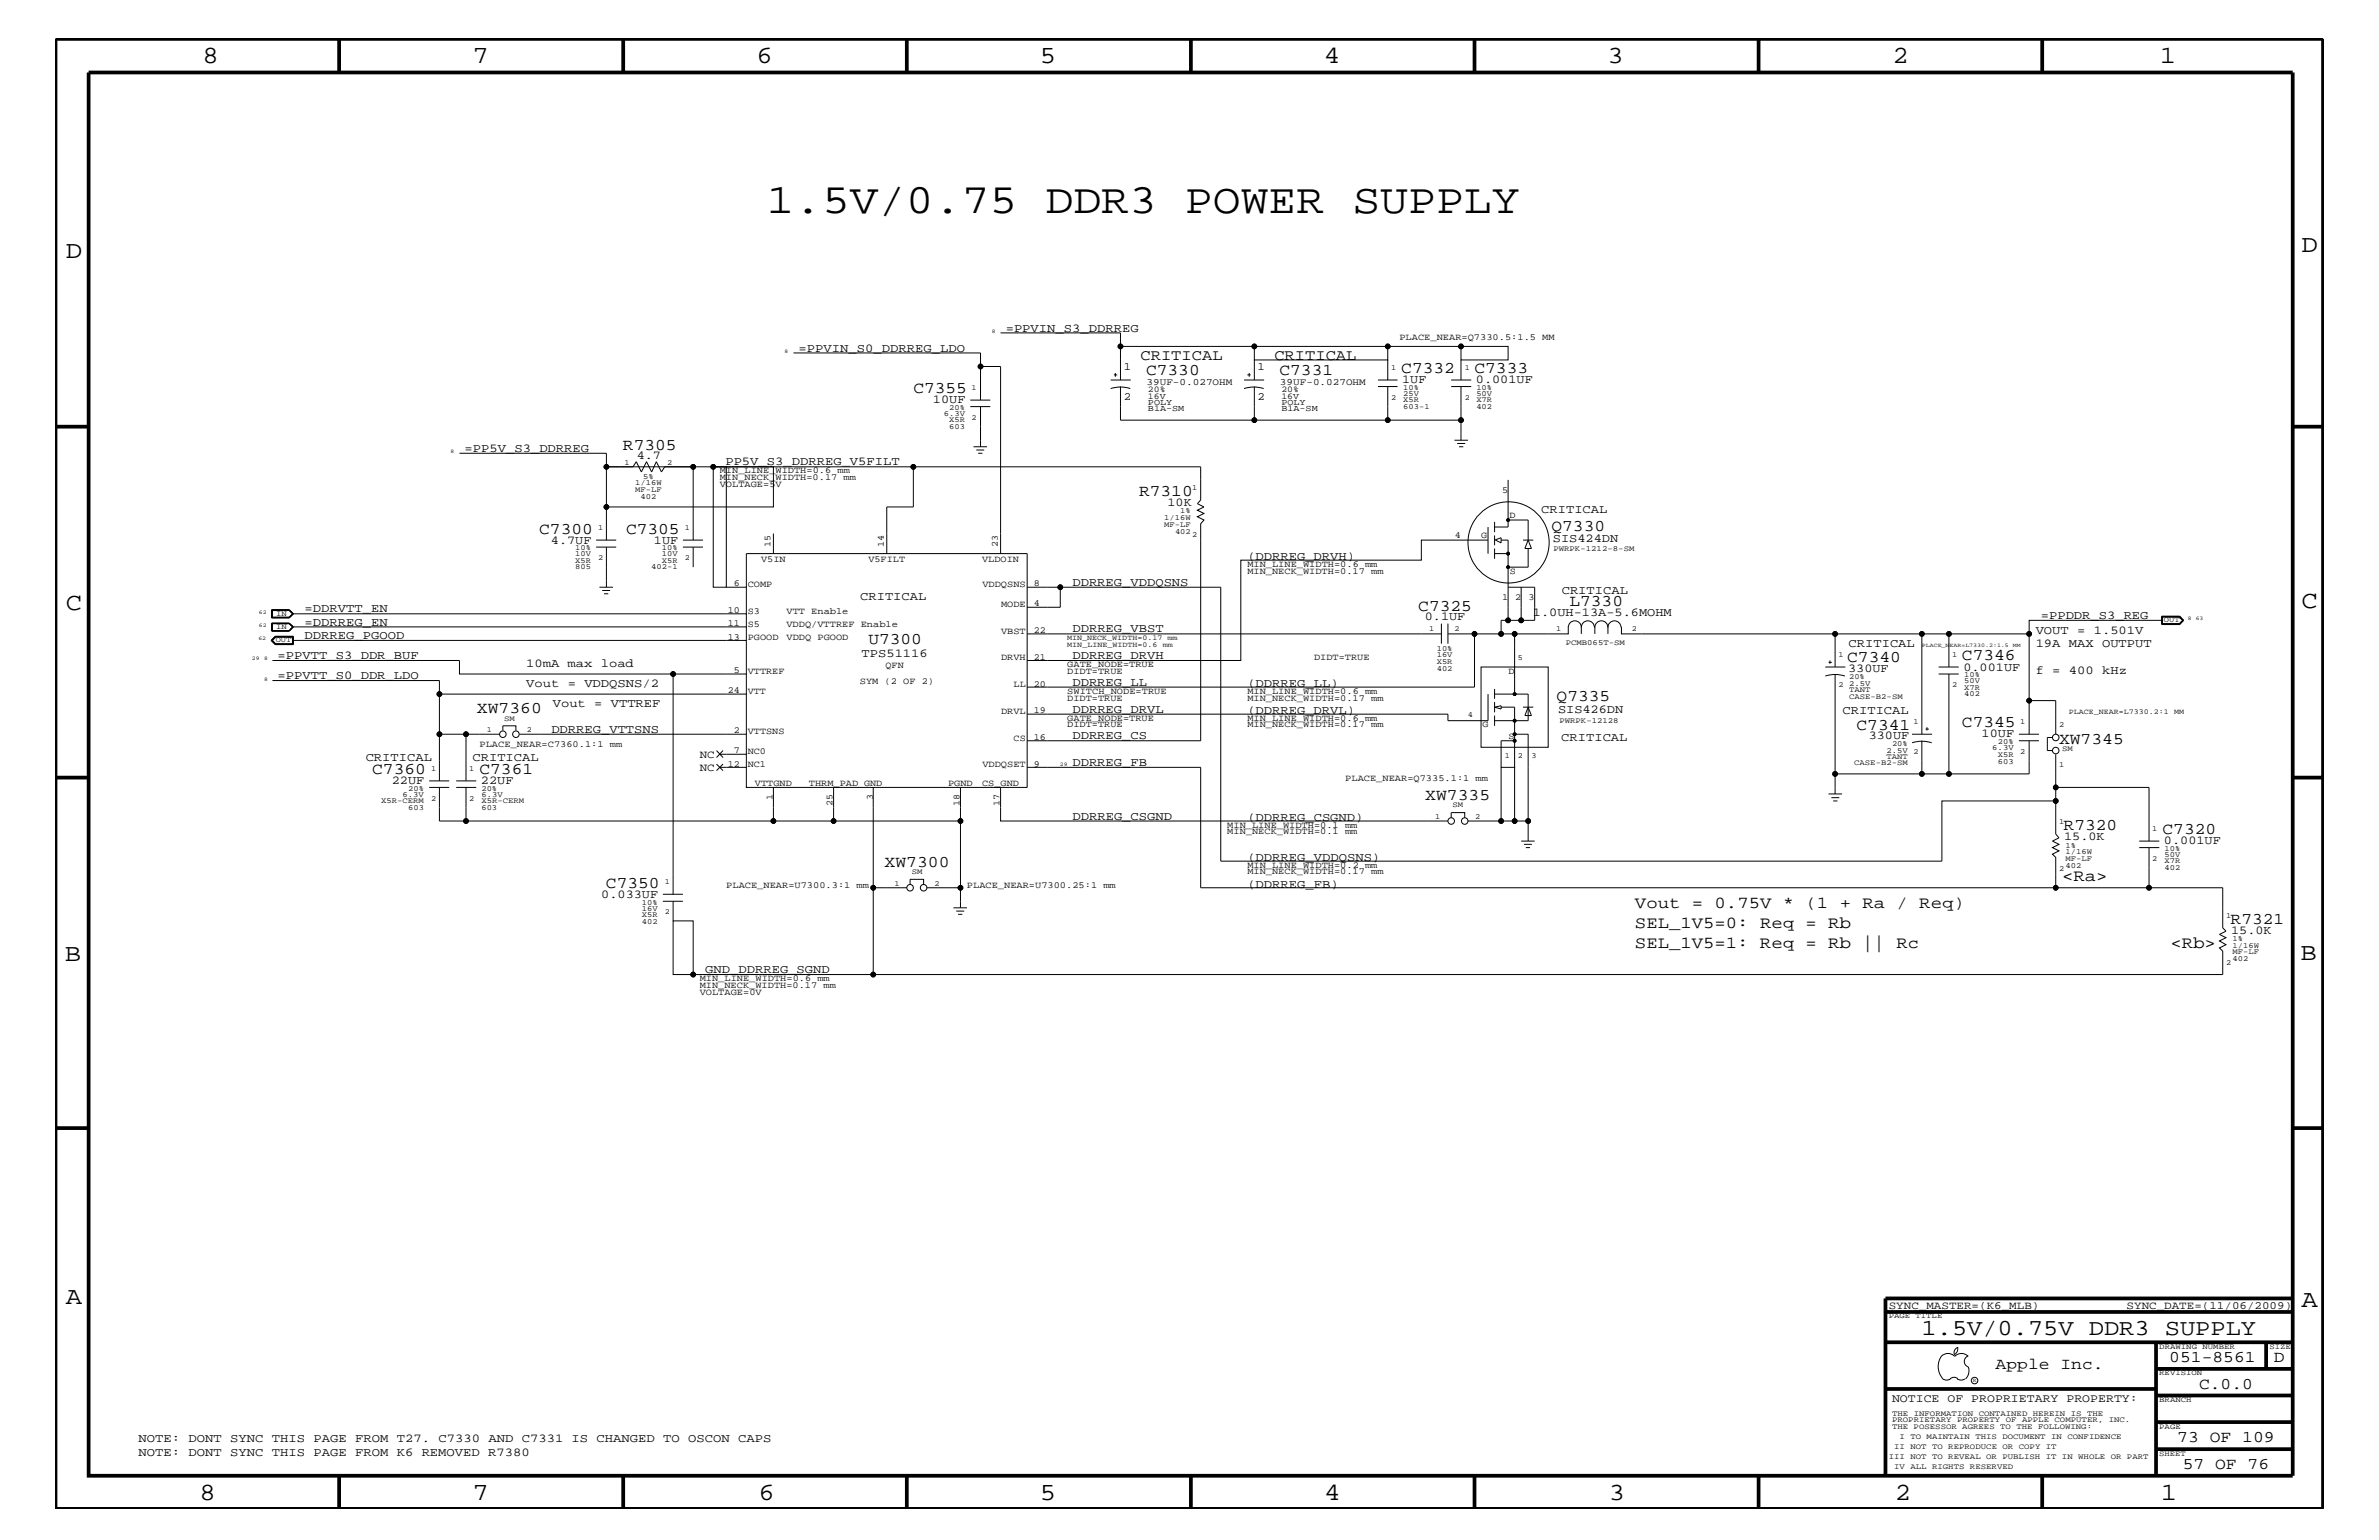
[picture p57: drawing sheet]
<svg xmlns="http://www.w3.org/2000/svg" width="432mm" height="279mm" viewBox="0 0 432 279" stroke-linecap="round" stroke-linejoin="round" font-family="sans-serif">
<defs><g id="words">
<text font-size="7.6" x="139.1" y="38.6">1.5V/0.75 DDR3 POWER SUPPLY</text>
<g font-size="4.5">
<text x="36.7" y="11.5">8</text>
<text x="85.8" y="11.5">7</text>
<text x="137.3" y="11.5">6</text>
<text x="188.7" y="11.5">5</text>
<text x="240.3" y="11.5">4</text>
<text x="291.8" y="11.5">3</text>
<text x="343.5" y="11.5">2</text>
<text x="392" y="11.5">1</text>
<text x="11.9" y="46.8">D</text>
<text x="417.7" y="45.7">D</text>
<text x="11.9" y="110.6">C</text>
<text x="417.7" y="110.3">C</text>
<text x="11.8" y="174.3">B</text>
<text x="417.6" y="174.2">B</text>
<text x="11.9" y="236.7">A</text>
<text x="417.7" y="237.1">A</text>
<text x="36.2" y="272.1">8</text>
<text x="85.8" y="272.1">7</text>
<text x="137.7" y="272.1">6</text>
<text x="188.7" y="272.1">5</text>
<text x="240.4" y="272.1">4</text>
<text x="292" y="272.1">3</text>
<text x="343.9" y="272.1">2</text>
<text x="392.2" y="272.1">1</text>
</g>
<text font-size="4.1" x="348.8" y="242.3">1.5V/0.75V DDR3 SUPPLY</text>
<g font-size="3">
<text x="165.8" y="71.3">C7355</text>
<text x="208" y="68.1">C7330</text>
<text x="232.2" y="68.1">C7331</text>
<text x="254.3" y="67.7">C7332</text>
<text x="267.6" y="67.7">C7333</text>
<text x="113.1" y="81.6">R7305</text>
<text x="206.8" y="90">R7310</text>
<text x="97.9" y="96.8">C7300</text>
<text x="113.6" y="96.8">C7305</text>
<text x="281.6" y="96.3">Q7330</text>
<text x="257.4" y="110.8">C7325</text>
<text x="284.9" y="110">L7330</text>
<text x="157.6" y="116.8">U7300</text>
<text x="356.1" y="119.8">C7346</text>
<text x="335.3" y="120.2">C7340</text>
<text x="86.6" y="129.4">XW7360</text>
<text x="282.5" y="127.2">Q7335</text>
<text x="356.1" y="131.9">C7345</text>
<text x="337" y="132.4">C7341</text>
<text x="373.7" y="134.9">XW7345</text>
<text x="67.6" y="140.4">C7360</text>
<text x="87" y="140.4">C7361</text>
<text x="258.7" y="145.1">XW7335</text>
<text x="374.6" y="150.7">R7320</text>
<text x="392.5" y="151.3">C7320</text>
<text x="110" y="161.1">C7350</text>
<text x="160.6" y="157.3">XW7300</text>
<text x="374.3" y="159.9">&lt;Ra&gt;</text>
<text x="296.8" y="164.7">Vout = 0.75V * (1 + Ra / Req)</text>
<text x="404.9" y="167.6">R7321</text>
<text x="296.8" y="168.3">SEL_1V5=0: Req = Rb</text>
<text x="296.8" y="172">SEL_1V5=1: Req = Rb || Rc</text>
<text x="394" y="172">&lt;Rb&gt;</text>
<text x="362.2" y="248.4">Apple Inc.</text>
<text x="393.7" y="247.1">051-8561</text>
<text x="399.2" y="252">C.0.0</text>
<text x="412.7" y="247.1">D</text>
<text x="395.2" y="261.6">73 OF 109</text>
<text x="396.2" y="266.6">57 OF 76</text>
</g>
<g font-size="2.8">
<text x="207" y="65.3">CRITICAL</text>
<text x="231.3" y="65.3">CRITICAL</text>
</g>
<g font-size="2.2">
<text x="144.9" y="63.9">=PPVIN_S0_DDRREG_LDO</text>
<text x="182.5" y="60.2">=PPVIN_S3_DDRREG</text>
<text x="254.5" y="69.5">1UF</text>
<text x="267.9" y="69.5">0.001UF</text>
<text x="169.3" y="73.2">10UF</text>
<text x="84.3" y="82">=PP5V_S3_DDRREG</text>
<text x="115.6" y="83.3">4.7</text>
<text x="131.7" y="84.4">PP5V_S3_DDRREG_V5FILT</text>
<text x="211.9" y="91.8">10K</text>
<text x="279.7" y="93.2">CRITICAL</text>
<text x="100" y="98.7">4.7UF</text>
<text x="118.7" y="98.7">1UF</text>
<text x="226.4" y="101.6">(DDRREG_DRVH)</text>
<text x="281.9" y="98.4">SIS424DN</text>
<text x="194.6" y="106.3">DDRREG_VDDQSNS</text>
<text x="283.5" y="107.7">CRITICAL</text>
<text x="55.3" y="111.1">=DDRVTT_EN</text>
<text x="55.3" y="113.6">=DDRREG_EN</text>
<text x="156.1" y="108.9">CRITICAL</text>
<text x="258.6" y="112.6">0.1UF</text>
<text x="278.2" y="111.7">1.0UH-13A-5.6MOHM</text>
<text x="370.4" y="112.3">=PPDDR_S3_REG</text>
<text x="50.4" y="119.6">=PPVTT_S3_DDR_BUF</text>
<text x="55.3" y="115.9">DDRREG_PGOOD</text>
<text x="156.4" y="119.2">TPS51116</text>
<text x="194.6" y="119.6">DDRREG_DRVH</text>
<text x="194.6" y="114.8">DDRREG_VBST</text>
<text x="335.5" y="117.4">CRITICAL</text>
<text x="369.5" y="117.4">19A MAX OUTPUT</text>
<text x="369.5" y="115">VOUT = 1.501V</text>
<text x="50.4" y="123.2">=PPVTT_S0_DDR_LDO</text>
<text x="95.5" y="121">10mA max load</text>
<text x="95.5" y="124.7">Vout = VDDQSNS/2</text>
<text x="194.6" y="124.4">DDRREG_LL</text>
<text x="226.4" y="124.7">(DDRREG_LL)</text>
<text x="335.4" y="121.9">330UF</text>
<text x="356.4" y="121.7">0.001UF</text>
<text x="369.5" y="122.3">f = 400 kHz</text>
<text x="100.3" y="128.3">Vout = VTTREF</text>
<text x="194.6" y="129.3">DDRREG_DRVL</text>
<text x="226.4" y="129.6">(DDRREG_DRVL)</text>
<text x="282.8" y="129.4">SIS426DN</text>
<text x="334.4" y="129.6">CRITICAL</text>
<text x="100.1" y="133">DDRREG_VTTSNS</text>
<text x="194.6" y="134.1">DDRREG_CS</text>
<text x="283.4" y="134.4">CRITICAL</text>
<text x="339.2" y="134.1">330UF</text>
<text x="359.7" y="133.8">10UF</text>
<text x="66.4" y="138">CRITICAL</text>
<text x="71.1" y="142.3">22UF</text>
<text x="85.8" y="138">CRITICAL</text>
<text x="87.3" y="142.3">22UF</text>
<text x="194.6" y="139">DDRREG_FB</text>
<text x="194.6" y="148.7">DDRREG_CSGND</text>
<text x="226.4" y="149">(DDRREG_CSGND)</text>
<text x="374.6" y="152.4">15.0K</text>
<text x="392.8" y="153.2">0.001UF</text>
<text x="226.4" y="156.2">(DDRREG_VDDQSNS)</text>
<text x="226.4" y="161.1">(DDRREG_FB)</text>
<text x="109.1" y="162.8">0.033UF</text>
<text x="405" y="169.4">15.0K</text>
<text x="128" y="176.6">GND_DDRREG_SGND</text>
<text x="25.1" y="261.6">NOTE: DONT SYNC THIS PAGE FROM T27. C7330 AND C7331 IS CHANGED TO OSCON CAPS</text>
<text x="25.1" y="264.1">NOTE: DONT SYNC THIS PAGE FROM K6 REMOVED R7380</text>
</g>
<text font-size="2.1" x="343.4" y="254.4">NOTICE OF PROPRIETARY PROPERTY:</text>
<g font-size="2">
<text x="204" y="67.1">1</text>
<text x="228.3" y="67.1">1</text>
<text x="204" y="72.6">2</text>
<text x="228.3" y="72.6">2</text>
<text x="127" y="137.4">NC</text>
<text x="127" y="139.8">NC</text>
<text x="342.8" y="237.4">SYNC_MASTER=(K6_MLB)</text>
<text x="386" y="237.4">SYNC_DATE=(11/06/2009)</text>
</g>
<g font-size="1.8">
<text x="208.1" y="69.8">39UF-0.027OHM</text>
<text x="232.3" y="69.8">39UF-0.027OHM</text>
</g>
<g font-size="1.7">
<text x="254" y="61.7">PLACE_NEAR=Q7330.5:1.5 MM</text>
<text x="130.6" y="85.9">MIN_LINE_WIDTH=0.6 mm</text>
<text x="130.6" y="88.3">VOLTAGE=5V</text>
<text x="130.6" y="87.1">MIN_NECK_WIDTH=0.17 mm</text>
<text x="272.6" y="89.5">5</text>
<text x="274" y="94">D</text>
<text x="138.1" y="101.9">V5IN</text>
<text x="139.9" y="99.3" transform="rotate(-90 139.9 99.3)">15</text>
<text x="157.6" y="101.9">V5FILT</text>
<text x="160.4" y="99.3" transform="rotate(-90 160.4 99.3)">14</text>
<text x="178.3" y="101.9">VLDOIN</text>
<text x="181.1" y="99.3" transform="rotate(-90 181.1 99.3)">23</text>
<text x="264.1" y="97.6">4</text>
<text x="268.8" y="97.6">G</text>
<text x="133.2" y="106.4">6</text>
<text x="135.7" y="106.5">COMP</text>
<text x="178.3" y="106.5">VDDQSNS</text>
<text x="187.6" y="106.4">8</text>
<text x="226.4" y="102.9">MIN_LINE_WIDTH=0.6 mm</text>
<text x="226.4" y="104.1">MIN_NECK_WIDTH=0.17 mm</text>
<text x="274.1" y="104.2">S</text>
<text x="132.1" y="111.2">10</text>
<text x="132.1" y="113.7">11</text>
<text x="135.7" y="111.4">S3</text>
<text x="135.7" y="113.7">S5</text>
<text x="142.7" y="111.4">VTT Enable</text>
<text x="142.7" y="113.7">VDDQ/VTTREF Enable</text>
<text x="181.7" y="110.2">MODE</text>
<text x="187.6" y="110">4</text>
<text x="272.6" y="108.9">1</text>
<text x="275" y="108.9">2</text>
<text x="277.5" y="108.9">3</text>
<text x="132.1" y="116.1">13</text>
<text x="135.7" y="116.2">PGOOD</text>
<text x="142.7" y="116.2">VDDQ PGOOD</text>
<text x="181.7" y="119.8">DRVH</text>
<text x="181.7" y="115">VBST</text>
<text x="187.6" y="119.7">21</text>
<text x="187.6" y="114.8">22</text>
<text x="238.5" y="119.8">DIDT=TRUE</text>
<text x="132.1" y="125.8">24</text>
<text x="133.2" y="122.1">5</text>
<text x="135.7" y="125.9">VTT</text>
<text x="135.7" y="122.3">VTTREF</text>
<text x="156.1" y="124.1">SYM (2 OF 2)</text>
<text x="160.7" y="121.2">QFN</text>
<text x="184" y="124.7">LL</text>
<text x="187.6" y="124.6">20</text>
<text x="193.7" y="125.9">SWITCH_NODE=TRUE</text>
<text x="193.7" y="121">GATE_NODE=TRUE</text>
<text x="193.7" y="122.3">DIDT=TRUE</text>
<text x="226.4" y="125.9">MIN_LINE_WIDTH=0.6 mm</text>
<text x="273.8" y="122.3">D</text>
<text x="181.7" y="129.6">DRVL</text>
<text x="187.6" y="129.4">19</text>
<text x="193.7" y="131.9">DIDT=TRUE</text>
<text x="193.7" y="130.8">GATE_NODE=TRUE</text>
<text x="193.7" y="127.1">DIDT=TRUE</text>
<text x="226.4" y="130.8">MIN_LINE_WIDTH=0.6 mm</text>
<text x="226.4" y="131.9">MIN_NECK_WIDTH=0.17 mm</text>
<text x="226.4" y="127.1">MIN_NECK_WIDTH=0.17 mm</text>
<text x="269.1" y="131.9">G</text>
<text x="87" y="135.6">PLACE_NEAR=C7360.1:1 mm</text>
<text x="133.2" y="136.7">7</text>
<text x="133.2" y="133">2</text>
<text x="135.7" y="136.8">NC0</text>
<text x="135.7" y="133.2">VTTSNS</text>
<text x="184" y="134.4">CS</text>
<text x="187.6" y="134.2">16</text>
<text x="273.8" y="134.1">S</text>
<text x="132.1" y="139.1">12</text>
<text x="135.7" y="139.2">NC1</text>
<text x="137" y="142.6">VTTGND</text>
<text x="146.8" y="142.6">THRM_PAD GND</text>
<text x="172.1" y="142.6">PGND</text>
<text x="178.3" y="142.6">CS_GND</text>
<text x="178.3" y="139.2">VDDQSET</text>
<text x="187.6" y="139.1">9</text>
<text x="244.2" y="141.7">PLACE_NEAR=Q7335.1:1 mm</text>
<text x="140.2" y="145.1" transform="rotate(-90 140.2 145.1)">1</text>
<text x="151.1" y="146.2" transform="rotate(-90 151.1 146.2)">25</text>
<text x="158.4" y="145.1" transform="rotate(-90 158.4 145.1)">3</text>
<text x="174.2" y="146.2" transform="rotate(-90 174.2 146.2)">18</text>
<text x="181.4" y="146.2" transform="rotate(-90 181.4 146.2)">17</text>
<text x="222.8" y="151.3">MIN_NECK_WIDTH=0.1 mm</text>
<text x="222.8" y="150.1">MIN_LINE_WIDTH=0.1 mm</text>
<text x="131.8" y="161.1">PLACE_NEAR=U7300.3:1 mm</text>
<text x="175.5" y="161.1">PLACE_NEAR=U7300.25:1 mm</text>
<text x="226.4" y="158.6">MIN_NECK_WIDTH=0.17 mm</text>
<text x="226.4" y="157.4">MIN_LINE_WIDTH=0.2 mm</text>
<text x="127" y="178">MIN_LINE_WIDTH=0.6 mm</text>
<text x="127" y="179.3">MIN_NECK_WIDTH=0.17 mm</text>
<text x="127" y="180.5">VOLTAGE=0V</text>
</g>
<g font-size="1.6">
<text x="208.4" y="71.1">20%</text>
<text x="232.6" y="71.1">20%</text>
<text x="208.4" y="72.3">16V</text>
<text x="208.4" y="73.4">POLY</text>
<text x="208.4" y="74.6">B1A-SM</text>
<text x="232.6" y="73.4">POLY</text>
<text x="232.6" y="74.6">B1A-SM</text>
<text x="232.6" y="72.3">16V</text>
</g>
<g font-size="1.4">
<text x="176.4" y="70.7">1</text>
<text x="252.5" y="67.1">1</text>
<text x="254.7" y="71.8">25V</text>
<text x="254.7" y="70.7">10%</text>
<text x="265.9" y="67.1">1</text>
<text x="268" y="71.8">50V</text>
<text x="268" y="70.7">10%</text>
<text x="171.3" y="75.5">6.3V</text>
<text x="172.3" y="74.4">20%</text>
<text x="172.3" y="76.7">X5R</text>
<text x="172.3" y="77.9">603</text>
<text x="176.4" y="76.2">2</text>
<text x="252.5" y="72.6">2</text>
<text x="254.7" y="73">X5R</text>
<text x="254.7" y="74.3">603-1</text>
<text x="265.9" y="72.6">2</text>
<text x="268" y="73">X7R</text>
<text x="268" y="74.3">402</text>
<text x="113.4" y="84.4">1</text>
<text x="115.3" y="89.3">MF-LF</text>
<text x="115.3" y="88.1">1/16W</text>
<text x="116.7" y="86.9">5%</text>
<text x="121.1" y="84.4">2</text>
<text x="216.4" y="88.9">1</text>
<text x="116.2" y="90.5">402</text>
<text x="211.3" y="95.6">MF-LF</text>
<text x="211.3" y="94.3">1/16W</text>
<text x="214.2" y="93.2">1%</text>
<text x="104.4" y="99.9">10%</text>
<text x="104.4" y="101">10V</text>
<text x="108.5" y="101.6">2</text>
<text x="108.5" y="96.2">1</text>
<text x="120.1" y="99.9">10%</text>
<text x="120.1" y="101">10V</text>
<text x="124.3" y="101.6">2</text>
<text x="124.3" y="96.2">1</text>
<text x="213.3" y="96.8">402</text>
<text x="216.4" y="97.4">2</text>
<text x="281.9" y="99.9">PWRPK-1212-8-SM</text>
<text x="104.4" y="103.3">805</text>
<text x="104.4" y="102.1">X5R</text>
<text x="118.2" y="103.3">402-1</text>
<text x="120.1" y="102.1">X5R</text>
<text x="50.1" y="111.7">IN</text>
<text x="392.8" y="112.9">OUT</text>
<text x="50" y="116.5">OUT</text>
<text x="50.1" y="114.2">IN</text>
<text x="193.7" y="117.4">MIN_LINE_WIDTH=0.6 mm</text>
<text x="193.7" y="116.2">MIN_NECK_WIDTH=0.17 mm</text>
<text x="259.4" y="114.4">1</text>
<text x="260.8" y="118.1">10%</text>
<text x="260.8" y="119.2">16V</text>
<text x="264" y="114.4">2</text>
<text x="275.5" y="119.8">5</text>
<text x="282.4" y="114.4">1</text>
<text x="284.2" y="117">PCMB065T-SM</text>
<text x="296.2" y="114.4">2</text>
<text x="333.7" y="119.2">1</text>
<text x="354.3" y="119.2">1</text>
<text x="260.8" y="120.4">X5R</text>
<text x="260.8" y="121.7">402</text>
<text x="333.7" y="124.7">2</text>
<text x="335.6" y="123.2">20%</text>
<text x="335.6" y="125.5">TANT</text>
<text x="335.6" y="124.4">2.5V</text>
<text x="354.3" y="124.7">2</text>
<text x="356.5" y="122.9">10%</text>
<text x="356.5" y="124">50V</text>
<text x="356.5" y="125.2">X7R</text>
<text x="91.5" y="130.8">SM</text>
<text x="266.4" y="130.2">4</text>
<text x="283" y="131.1">PWRPK-12128</text>
<text x="335.6" y="126.8">CASE-B2-SM</text>
<text x="347.3" y="131.3">1</text>
<text x="356.5" y="126.4">402</text>
<text x="366.7" y="131.3">1</text>
<text x="373.7" y="131.9">2</text>
<text x="375.5" y="129.6">PLACE_NEAR=L7330.2:1 MM</text>
<text x="88.3" y="132.8">1</text>
<text x="95.6" y="132.8">2</text>
<text x="273.1" y="137.4">1</text>
<text x="275.5" y="137.4">2</text>
<text x="278" y="137.4">3</text>
<text x="342.4" y="136.6">2.5V 2</text>
<text x="342.4" y="137.7">TANT</text>
<text x="343.4" y="135.3">20%</text>
<text x="361.6" y="136.1">6.3V</text>
<text x="362.6" y="135">20%</text>
<text x="362.6" y="137.3">X5R</text>
<text x="366.7" y="136.8">2</text>
<text x="374.3" y="136.2">SM</text>
<text x="74.1" y="143.5">20%</text>
<text x="78.2" y="139.8">1</text>
<text x="85.2" y="139.8">1</text>
<text x="87.4" y="143.5">20%</text>
<text x="336.6" y="138.9">CASE-B2-SM</text>
<text x="362.6" y="138.5">603</text>
<text x="373.7" y="139.2">1</text>
<text x="69.2" y="145.7">X5R-CERM</text>
<text x="73.1" y="144.6">6.3V</text>
<text x="74.1" y="147">603</text>
<text x="78.2" y="145.3">2</text>
<text x="85.2" y="145.3">2</text>
<text x="87.4" y="147">603</text>
<text x="87.4" y="145.7">X5R-CERM</text>
<text x="87.4" y="144.6">6.3V</text>
<text x="260.5" y="148.5">1</text>
<text x="263.6" y="146.5">SM</text>
<text x="267.8" y="148.5">2</text>
<text x="373.7" y="149.5">1</text>
<text x="374.9" y="153.8">1%</text>
<text x="374.9" y="155">1/16W</text>
<text x="390.7" y="150.7">1</text>
<text x="392.9" y="155.5">50V</text>
<text x="392.9" y="154.4">10%</text>
<text x="120.7" y="160.5">1</text>
<text x="162.3" y="160.7">1</text>
<text x="165.5" y="158.6">SM</text>
<text x="169.6" y="160.7">2</text>
<text x="373.7" y="158">2</text>
<text x="374.9" y="156.2">MF-LF</text>
<text x="374.9" y="157.4">402</text>
<text x="390.7" y="156.2">2</text>
<text x="392.9" y="157.9">402</text>
<text x="392.9" y="156.7">X7R</text>
<text x="116.5" y="164.1">10%</text>
<text x="116.5" y="165.2">16V</text>
<text x="116.5" y="166.4">X5R</text>
<text x="116.5" y="167.6">402</text>
<text x="120.7" y="165.9">2</text>
<text x="404" y="166.5">1</text>
<text x="405.2" y="173.2">MF-LF</text>
<text x="405.2" y="172">1/16W</text>
<text x="405.2" y="170.7">1%</text>
<text x="404" y="175">2</text>
<text x="405.2" y="174.4">402</text>
<text x="342.8" y="239.2">PAGE TITLE</text>
<text x="391.9" y="244.7">DRAWING NUMBER</text>
<text x="411.9" y="244.7">SIZE</text>
<text x="391.9" y="249.5">REVISION</text>
<text x="343.4" y="256.8">THE INFORMATION CONTAINED HEREIN IS THE</text>
<text x="391.9" y="254.4">BRANCH</text>
<text x="343.4" y="259.3">THE POSESSOR AGREES TO THE FOLLOWING:</text>
<text x="343.4" y="258">PROPRIETARY PROPERTY OF APPLE COMPUTER, INC.</text>
<text x="343.8" y="262.9">II NOT TO REPRODUCE OR COPY IT</text>
<text x="344.8" y="261.1">I TO MAINTAIN THIS DOCUMENT IN CONFIDENCE</text>
<text x="391.9" y="259.3">PAGE</text>
<text x="342.8" y="264.7">III NOT TO REVEAL OR PUBLISH IT IN WHOLE OR PART</text>
<text x="343.8" y="266.6">IV ALL RIGHTS RESERVED</text>
<text x="391.9" y="264.1">SHEET</text>
</g>
<g font-size="1">
<text x="142.4" y="64">8</text>
<text x="180" y="60.4">8</text>
<text x="81.8" y="82.2">8</text>
<text x="47" y="113.7">62</text>
<text x="47" y="111.4">62</text>
<text x="397.1" y="112.6">8</text>
<text x="398.5" y="112.6">63</text>
<text x="45.7" y="119.8">29</text>
<text x="46.9" y="116.2">62</text>
<text x="47.9" y="119.8">8</text>
<text x="348.8" y="117.4">PLACE_NEAR=L7330.2:1.5</text>
<text x="365.3" y="117.4">MM</text>
<text x="47.9" y="123.5">8</text>
<text x="192.4" y="139">29</text>
<text x="358.1" y="250.7">R</text>
</g>
</g></defs>
<g fill="none" stroke="#000" stroke-width=".18">
<path d="M144 64h34v8.6M176.1 73.8h3.6M176.1 72.6h3.6M178 66.5h3.6v33.9M178 73.8v7.3M181.6 60.4h21.8v8.5M201.6 70.5a5.8 5.8 0 0 1 3.5 0M201.6 68.9h3.6M202.2 68h.6M202.4 67.7v.7M203.4 70.1v6.1h61.8M203.4 62.9h24.3"/>
<path d="M225.8 70.5a5.8 5.8 0 0 1 3.6 0M225.8 68.9h3.6M226.4 68h.6M226.7 67.7v.7M227.7 62.9h24.2v2.4h-24.2zM227.7 65.3v3.6M227.7 70.1v6.1M250.1 70.1h3.6M250.1 68.9h3.6M251.9 65.3v3.6M251.9 70.1v6.1M251.9 62.9h13.3"/>
<path d="M263.4 70.1h3.6M263.4 68.9h3.6M264 79.9h2.4M265.2 62.9h8.5v2.4h-8.5zM265.2 65.3v3.6M265.2 70.1v9.8M83.4 82.2h26.7v2.5h4.8l.6-.9 .9 1.8 .9-1.8 1 1.8 .8-1.8 1 1.8 .6-.9h5.1v13.3M108.2 99.3h3.6M108.2 98h3.6M110.1 84.7h30.3v7.3h-30.3zM110.1 92v6M110.1 99.3v7.2"/>
<path d="M124 99.3h3.6M124 98h3.6M125.8 99.3v3.6M129.5 84.7h2.3v21.8h-2.3zM129.5 84.7h88.4v6l-.6 .7 1.2 .6-1.2 .6 1.2 .6-1.2 .6 1.2 .5-.6 .7v39.4h-31.5M140.4 96.8v3.6M165.8 84.7v7.3h-4.8v8.4M176.7 81.1h2.5M177.2 81.6h1.4M177.5 82.2h.8M264.5 80.5h1.4M264.8 81.1h.8"/>
<path d="M270.1 98h-12.1v3.6h-32.8v18.2h-38.8M270.1 95.6v4.8M271.3 94.7v1.8M271.3 97.1v1.8M271.3 99.5v1.9M271.3 98l1.2-.4v.9l-1.1-.5M272.5 98h1.2v14.6h2.4M273.7 94.3h3.7v3.7M273.7 87.1v8.5h-2.4M276.4 98h1.9M277.4 99.5v3.4h-3.7M277.4 98l.6 1.5h-1.2z"/>
<path d="M49.3 110.6h3.2l.8 .8-.8 .7h-3.2zM49.3 113.1h3.2l.8 .6-.8 .8h-3.2zM49.4 113.1v1.4M49.4 114.4h3.1M49.4 113.1h3.1M49.4 119.8h34v2.5h52.1M49.4 110.8h3.1l.6 .6-.6 .6h-3.1zM49.4 113.1v1.3M50 115.4h3.3v1.6h-3.3l-.8-.8zM50 115.5h3.2v1.4h-3.2l-.7-.7zM50 115.5l-.6 .7 .6 .7M52.5 110.7l.7 .7-.7 .6"/>
<path d="M52.5 110.7h-3.1v1.3h3.1M52.5 110.7l.8 .7M52.5 113.1l.7 .6-.7 .7M52.5 113.1l.6 .6M53.1 115.6h-3.1l-.6 .6 .6 .6h3.1M53.1 113.7h82.4M53.1 111.4h82.4M53.1 116.2h82.4M53.1 113.7l-.6 .7M53.1 115.5v1.4M53.3 111.4l-.8 .6M108.8 106.5h2.5"/>
<path d="M109.3 107.1h1.4M109.6 107.7h.8M131.8 106.5h3.7M135.5 100.4h50.9v42.5h-50.9zM186.4 106.5h6v3.7h-6M186.4 115h75.2M192.4 106.5h29.2v49.7h130.9v-10.9h20.6M261.6 113.1v3.7M262.8 113.1v3.7M262.8 115h9.7M267.6 115v9.7h-81.2M271.3 100.4h2.4"/>
<path d="M273.7 106.5h4.9v6.1h-2.5v-6.1M273.7 112.6h-1.2v2.4h2.4M284.6 113.7v1.3h-9.7v10.9M284.6 113.8a1.19 1.19 0 0 1 1.2-1.2 1.19 1.19 0 0 1 1.2 1.2 1.19 1.19 0 0 1 1.2-1.2 1.19 1.19 0 0 1 1.2 1.2M287 113.7v1.3M289.5 113.8a1.19 1.19 0 0 1 1.2-1.2 1.19 1.19 0 0 1 1.1 1.2 1.19 1.19 0 0 1 1.2-1.2 1.19 1.19 0 0 1 1.2 1.2M289.5 113.7v1.3M291.8 113.7v1.3M294.3 113.7v1.3h54.5M332.1 119.8v.6M333.1 115v6M353.7 115v6"/>
<path d="M368.3 115h-19.5v18.2M392.3 111.8h3.3l.7 .8-.7 .7h-3.3zM392.5 112.6h-24.2v14.5M392.5 112h3.1l.6 .6-.6 .5h-3.1zM395.6 111.9h-3.2v1.3h3.2M395.6 111.9l.7 .7M395.6 111.9l.6 .7-.6 .6M396.3 112.6l-.7 .6M49.4 123.5h30.4v2.4h55.7M79.8 133.2h10.9M79.8 125.9v15.8M84.6 133.2v8.5"/>
<path d="M91.3 132.5v-.8h2.3v.8M94.3 133.2h41.2M122.2 122.3v39.9M130 136.2l1.2 1.2M130 138.6l1.2 1.2M130.6 139.2h4.9M130.6 136.8h4.9M131.2 136.2l-1.2 1.2M131.2 138.6l-1.2 1.2M186.4 139.2h31.5v21.9h155.2M268.8 121h12.2v14.6h-12.2zM270.1 125.9v4.9h-7.3v-1.2h-76.4"/>
<path d="M271.3 125.9h6.1v4.9h-6.1M271.3 125v1.8M271.3 127.4v1.8M271.3 129.8v1.9M271.3 128.3l1.2-.3v.6zM272.5 139.2h2.4v9.8h-2.4zM272.5 128.3h2.4v10.9M274.9 133.2h2.5v19.4M274.9 134.4h-2.4v4.8M276.4 128.3h1.9M277.4 128.3l.6 1.5h-1.2zM331.3 122.7a5.8 5.8 0 0 1 3.6 0"/>
<path d="M331.3 121h3.6M331.9 120.2h.6M333.1 122.3v21.7M347 134.8a5.8 5.8 0 0 1 3.6 0M347 133.2h3.7M348.8 134.4v6h-15.7M349.5 132.3h.6M349.8 131.9v.6M351.9 122.3h3.6M351.9 121h3.6M353.7 122.3v18.1h-4.9M366.4 133.2h3.7"/>
<path d="M366.4 134.4h3.7M368.3 133.2v-6.1h4.8v6.1M368.3 134.4v6h-14.6M372.5 133.8h-.9v2.4h.9M373.1 136.8v14.5l.6 .7-1.2 .6 1.2 .6-1.2 .6 1.2 .6-1.2 .6 .6 .6v5.5h17M77.9 142.9h3.6M77.9 141.7h3.6M79.8 142.9v6.1h60.6M82.8 142.9h3.6M82.8 141.7h3.6M84.6 142.9v6.1M140.4 142.9v6.1h10.9"/>
<path d="M151.3 142.9v6.1h23M158.5 142.9v18.2h6.1M174.3 142.9v21.8M181.6 142.9v6.1h81.2M263.4 148.4v-1h2.5v1M266.4 149h6.1M274.9 149h2.5M276.1 152.6h2.5M276.6 153.2h1.4M276.9 153.8h.8M331.9 144h2.4M332.4 144.7h1.4"/>
<path d="M332.7 145.3h.8M373.1 142.9h17v9.7M388.3 152.6h3.6M388.3 153.8h3.6M390.1 153.8v7.3h13.3v7.2l.6 .6-1.2 .6 1.2 .6-1.2 .6 1.2 .7-1.2 .6 .6 .6v4.2h-244.9v-15.7M120.3 163.5h3.7M120.3 162.2h3.7M122.2 167.1h3.6v9.7h-3.6zM122.2 163.5v3.6M125.8 176.8h32.7M165.2 160.5v-1h2.4v1M168.2 161.1h6.1"/>
<path d="M173.1 164.7h2.4M173.6 165.3h1.4M173.9 165.9h.8M352.3 246.1a1.69 1.69 0 0 1 2.5 0 1.72 1.72 0 0 1 2.4 0M352.4 246a3.2 3.2 0 0 0 .4 4.3l.8 .1 .4-.2M354 250.2l.7-.3 .7 .3M355.2 250.2l.7 .2 .7-.2M355.3 244.4v.3a1.18 1.18 0 0 1-.6 1.1M355.4 244.4a.99 .99 0 0 0-.6 1.4M357.2 246a1.04 1.04 0 0 0-.7 1 1.04 1.04 0 0 0 .7 1M357.3 248l.1 .7a2.11 2.11 0 0 1-.6 1.5"/>
<circle cx="178" cy="66.5" r=".42"/>
<circle cx="203.4" cy="62.9" r=".42"/>
<circle cx="227.7" cy="76.2" r=".42"/>
<circle cx="227.7" cy="62.9" r=".42"/>
<circle cx="251.9" cy="76.2" r=".42"/>
<circle cx="251.9" cy="62.9" r=".42"/>
<circle cx="265.2" cy="76.2" r=".42"/>
<circle cx="265.2" cy="62.9" r=".42"/>
<circle cx="110.1" cy="84.7" r=".42"/>
<circle cx="110.1" cy="92" r=".42"/>
<circle cx="125.8" cy="84.7" r=".42"/>
<circle cx="129.5" cy="84.7" r=".42"/>
<circle cx="165.8" cy="84.7" r=".42"/>
<circle cx="273.7" cy="94.3" r=".25"/>
<circle cx="273.8" cy="98.4" r="7.4"/>
<circle cx="192.4" cy="106.5" r=".42"/>
<circle cx="267.6" cy="115" r=".42"/>
<circle cx="272.5" cy="115" r=".42"/>
<circle cx="273.7" cy="112.6" r=".42"/>
<circle cx="273.7" cy="100.4" r=".25"/>
<circle cx="273.7" cy="102.9" r=".25"/>
<circle cx="274.9" cy="115" r=".42"/>
<circle cx="276.1" cy="112.6" r=".42"/>
<circle cx="333.1" cy="115" r=".42"/>
<circle cx="348.8" cy="115" r=".42"/>
<circle cx="353.7" cy="115" r=".42"/>
<circle cx="368.3" cy="115" r=".42"/>
<circle cx="79.8" cy="125.9" r=".42"/>
<circle cx="79.8" cy="133.2" r=".42"/>
<circle cx="84.6" cy="133.2" r=".42"/>
<circle cx="91.3" cy="133.2" r=".59"/>
<circle cx="93.6" cy="133.2" r=".59"/>
<circle cx="122.2" cy="122.3" r=".42"/>
<circle cx="274.9" cy="133.2" r=".25"/>
<circle cx="274.9" cy="134.4" r=".25"/>
<circle cx="274.9" cy="125.9" r=".25"/>
<circle cx="274.9" cy="130.8" r=".25"/>
<circle cx="368.3" cy="127.1" r=".42"/>
<circle cx="373.1" cy="136.2" r=".59"/>
<circle cx="373.1" cy="133.8" r=".59"/>
<circle cx="84.6" cy="149" r=".42"/>
<circle cx="140.4" cy="149" r=".42"/>
<circle cx="151.3" cy="149" r=".42"/>
<circle cx="174.3" cy="149" r=".42"/>
<circle cx="263.4" cy="149" r=".59"/>
<circle cx="265.9" cy="149" r=".59"/>
<circle cx="272.5" cy="149" r=".42"/>
<circle cx="274.9" cy="149" r=".42"/>
<circle cx="277.4" cy="149" r=".42"/>
<circle cx="333.1" cy="140.4" r=".42"/>
<circle cx="348.8" cy="140.4" r=".42"/>
<circle cx="353.7" cy="140.4" r=".42"/>
<circle cx="373.1" cy="145.3" r=".42"/>
<circle cx="373.1" cy="142.9" r=".42"/>
<circle cx="125.8" cy="176.8" r=".42"/>
<circle cx="158.5" cy="161.1" r=".42"/>
<circle cx="158.5" cy="176.8" r=".42"/>
<circle cx="165.2" cy="161.1" r=".59"/>
<circle cx="167.6" cy="161.1" r=".59"/>
<circle cx="174.3" cy="161.1" r=".42"/>
<circle cx="373.1" cy="161.1" r=".42"/>
<circle cx="390.1" cy="161.1" r=".42"/>
<circle cx="358.4" cy="250.5" r=".59"/>
</g>
<g fill="#000">
<circle cx="178" cy="66.5" r=".42"/>
<circle cx="203.4" cy="62.9" r=".42"/>
<circle cx="227.7" cy="76.2" r=".42"/>
<circle cx="227.7" cy="62.9" r=".42"/>
<circle cx="251.9" cy="76.2" r=".42"/>
<circle cx="251.9" cy="62.9" r=".42"/>
<circle cx="265.2" cy="76.2" r=".42"/>
<circle cx="265.2" cy="62.9" r=".42"/>
<circle cx="110.1" cy="84.7" r=".42"/>
<circle cx="110.1" cy="92" r=".42"/>
<circle cx="125.8" cy="84.7" r=".42"/>
<circle cx="129.5" cy="84.7" r=".42"/>
<circle cx="165.8" cy="84.7" r=".42"/>
<circle cx="273.7" cy="94.3" r=".25"/>
<circle cx="192.4" cy="106.5" r=".42"/>
<circle cx="267.6" cy="115" r=".42"/>
<circle cx="272.5" cy="115" r=".42"/>
<circle cx="273.7" cy="112.6" r=".42"/>
<circle cx="273.7" cy="100.4" r=".25"/>
<circle cx="273.7" cy="102.9" r=".25"/>
<circle cx="274.9" cy="115" r=".42"/>
<circle cx="276.1" cy="112.6" r=".42"/>
<circle cx="333.1" cy="115" r=".42"/>
<circle cx="348.8" cy="115" r=".42"/>
<circle cx="353.7" cy="115" r=".42"/>
<circle cx="368.3" cy="115" r=".42"/>
<circle cx="79.8" cy="125.9" r=".42"/>
<circle cx="79.8" cy="133.2" r=".42"/>
<circle cx="84.6" cy="133.2" r=".42"/>
<circle cx="122.2" cy="122.3" r=".42"/>
<circle cx="274.9" cy="133.2" r=".25"/>
<circle cx="274.9" cy="134.4" r=".25"/>
<circle cx="274.9" cy="125.9" r=".25"/>
<circle cx="274.9" cy="130.8" r=".25"/>
<circle cx="368.3" cy="127.1" r=".42"/>
<circle cx="84.6" cy="149" r=".42"/>
<circle cx="140.4" cy="149" r=".42"/>
<circle cx="151.3" cy="149" r=".42"/>
<circle cx="174.3" cy="149" r=".42"/>
<circle cx="272.5" cy="149" r=".42"/>
<circle cx="274.9" cy="149" r=".42"/>
<circle cx="277.4" cy="149" r=".42"/>
<circle cx="333.1" cy="140.4" r=".42"/>
<circle cx="348.8" cy="140.4" r=".42"/>
<circle cx="353.7" cy="140.4" r=".42"/>
<circle cx="373.1" cy="145.3" r=".42"/>
<circle cx="373.1" cy="142.9" r=".42"/>
<circle cx="125.8" cy="176.8" r=".42"/>
<circle cx="158.5" cy="161.1" r=".42"/>
<circle cx="158.5" cy="176.8" r=".42"/>
<circle cx="174.3" cy="161.1" r=".42"/>
<circle cx="373.1" cy="161.1" r=".42"/>
<circle cx="390.1" cy="161.1" r=".42"/>
</g>
<g fill="none" stroke="#000" stroke-width=".68" stroke-linecap="butt">
<path d="M10.1 7.1h411.5v266.7h-411.5zM16.1 13.2h400v254.5h-400zM61.6 7.1v6.1M113.1 7.1v6.1M164.6 7.1v6.1M216.2 7.1v6.1M267.6 7.1v6.1M319.2 7.1v6.1M370.7 7.1v6.1M10.1 77.4h6M416.1 77.4h5.5M10.1 141.1h6"/>
<path d="M416.1 141.1h5.5M10.1 204.7h6M416.1 204.7h5.5M342.2 238h73.9M416.1 235.6h-73.9v32.1M342.2 243.5h73.9M342.2 252h49.1M391.3 243.5v24.2M391.3 258h24.8M391.3 253.2h24.8M391.3 248.4h24.8M411.3 243.5v4.9"/>
<path d="M61.6 267.7v6.1M113.1 267.7v6.1M164.6 267.7v6.1M216.2 268v5.8M267.6 267.7v6.1M319.2 267.7v6.1M370.7 267.7v6.1M391.3 262.9h24.8"/>
</g>
<use href="#words"/>
</svg>
